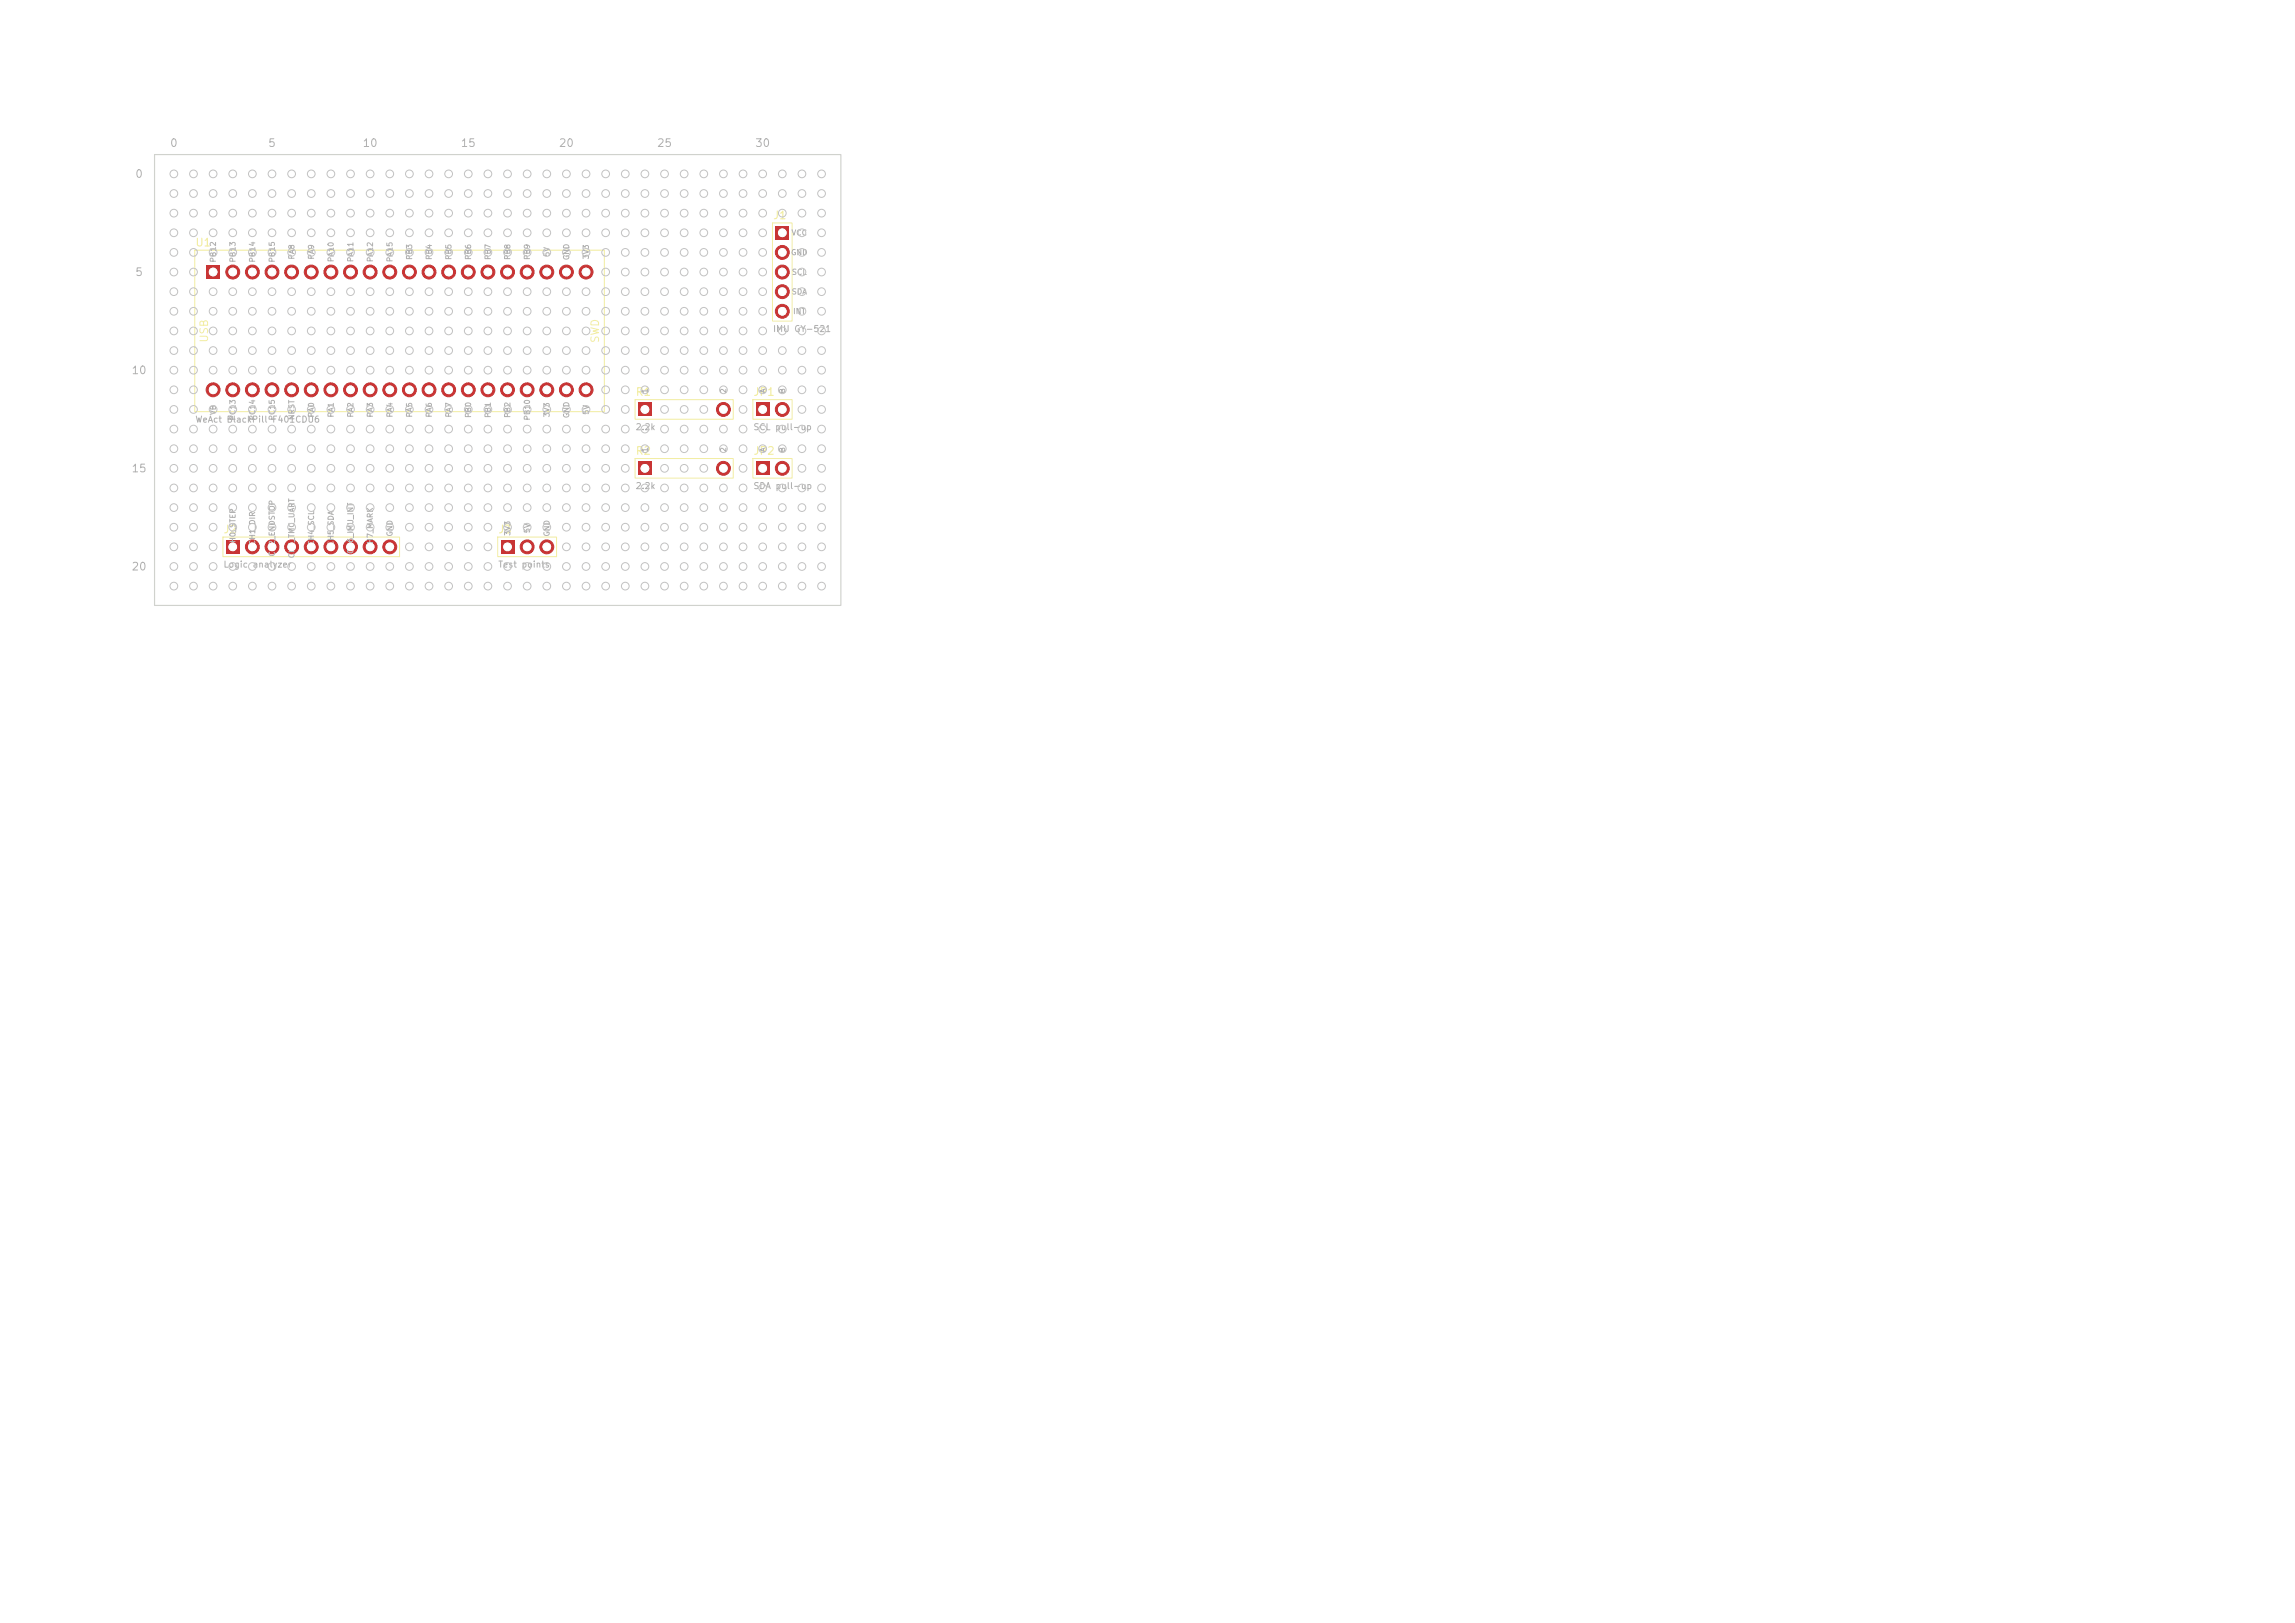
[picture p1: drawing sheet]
<svg xmlns="http://www.w3.org/2000/svg" width="297mm" height="210mm" viewBox="0 0 297 210" stroke-linecap="round" stroke-linejoin="round" font-family="sans-serif">
<defs><g id="words">
<g font-size="1" fill="#afafaf">
<text x="17.4" y="23.3">0</text>
<text x="21.9" y="19.3">0</text>
<text x="34.6" y="19.3">5</text>
<text x="46.8" y="19.3">10</text>
<text x="59.5" y="19.3">15</text>
<text x="72.2" y="19.3">20</text>
<text x="84.9" y="19.3">25</text>
<text x="97.6" y="19.3">30</text>
<text x="17.4" y="36">5</text>
<text x="16.9" y="48.7">10</text>
<text x="16.9" y="61.4">15</text>
<text x="16.9" y="74.1">20</text>
</g>
<g font-size="1" fill="#f2eda1">
<text x="100" y="28.6">J1</text>
<text x="25.2" y="32.1">U1</text>
<text x="27.2" y="44.4" transform="rotate(-90 27.2 44.4)">USB</text>
<text x="77.8" y="44.5" transform="rotate(-90 77.8 44.5)">SWD</text>
<text x="82.2" y="51.5">R1</text>
<text x="97.4" y="51.5">JP1</text>
<text x="82.2" y="59.1">R2</text>
<text x="97.4" y="59.1">JP2</text>
<text x="28.8" y="69.2">J2</text>
<text x="64.4" y="69.2">J3</text>
</g>
<g font-size=".8" fill="#afafaf">
<text x="100" y="43.2">IMU GY-521</text>
<text x="25.2" y="54.9">WeAct BlackPill F401CDU6</text>
<text x="82.2" y="55.9">2.2k</text>
<text x="97.4" y="55.9">SCL pull-up</text>
<text x="82.2" y="63.5">2.2k</text>
<text x="97.4" y="63.5">SDA pull-up</text>
<text x="28.8" y="73.6">Logic analyzer</text>
<text x="64.4" y="73.6">Test points</text>
</g>
<g font-size=".7" fill="#afafaf">
<text x="28.1" y="34" transform="rotate(-90 28.1 34)">PB12</text>
<text x="30.6" y="34" transform="rotate(-90 30.6 34)">PB13</text>
<text x="33.2" y="34" transform="rotate(-90 33.2 34)">PB14</text>
<text x="35.7" y="34" transform="rotate(-90 35.7 34)">PB15</text>
<text x="38.3" y="33.7" transform="rotate(-90 38.3 33.7)">PA8</text>
<text x="40.8" y="33.7" transform="rotate(-90 40.8 33.7)">PA9</text>
<text x="43.3" y="34" transform="rotate(-90 43.3 34)">PA10</text>
<text x="45.9" y="34" transform="rotate(-90 45.9 34)">PA11</text>
<text x="48.4" y="34" transform="rotate(-90 48.4 34)">PA12</text>
<text x="51" y="34" transform="rotate(-90 51 34)">PA15</text>
<text x="53.5" y="33.7" transform="rotate(-90 53.5 33.7)">PB3</text>
<text x="56" y="33.7" transform="rotate(-90 56 33.7)">PB4</text>
<text x="58.6" y="33.7" transform="rotate(-90 58.6 33.7)">PB5</text>
<text x="61.1" y="33.7" transform="rotate(-90 61.1 33.7)">PB6</text>
<text x="63.7" y="33.7" transform="rotate(-90 63.7 33.7)">PB7</text>
<text x="66.2" y="33.7" transform="rotate(-90 66.2 33.7)">PB8</text>
<text x="68.7" y="33.7" transform="rotate(-90 68.7 33.7)">PB9</text>
<text x="71.3" y="33.3" transform="rotate(-90 71.3 33.3)">5V</text>
<text x="73.8" y="33.7" transform="rotate(-90 73.8 33.7)">GND</text>
<text x="76.4" y="33.6" transform="rotate(-90 76.4 33.6)">3V3</text>
<text x="102.3" y="33.2">GND</text>
<text x="102.4" y="30.6">VCC</text>
<text x="102.4" y="35.7">SCL</text>
<text x="102.4" y="38.3">SDA</text>
<text x="102.6" y="40.8">INT</text>
<text x="28.1" y="53.8" transform="rotate(-90 28.1 53.8)">VB</text>
<text x="76.4" y="53.7" transform="rotate(-90 76.4 53.7)">5V</text>
<text x="84" y="51" transform="rotate(-90 84 51)">1</text>
<text x="94.1" y="51" transform="rotate(-90 94.1 51)">2</text>
<text x="99.2" y="51" transform="rotate(-90 99.2 51)">A</text>
<text x="101.8" y="51" transform="rotate(-90 101.8 51)">B</text>
<text x="30.6" y="54.5" transform="rotate(-90 30.6 54.5)">PC13</text>
<text x="33.2" y="54.5" transform="rotate(-90 33.2 54.5)">PC14</text>
<text x="35.7" y="54.5" transform="rotate(-90 35.7 54.5)">PC15</text>
<text x="38.3" y="54.4" transform="rotate(-90 38.3 54.4)">NRST</text>
<text x="40.8" y="54.1" transform="rotate(-90 40.8 54.1)">PA0</text>
<text x="43.3" y="54.1" transform="rotate(-90 43.3 54.1)">PA1</text>
<text x="45.9" y="54.1" transform="rotate(-90 45.9 54.1)">PA2</text>
<text x="48.4" y="54.1" transform="rotate(-90 48.4 54.1)">PA3</text>
<text x="51" y="54.1" transform="rotate(-90 51 54.1)">PA4</text>
<text x="53.5" y="54.1" transform="rotate(-90 53.5 54.1)">PA5</text>
<text x="56" y="54.1" transform="rotate(-90 56 54.1)">PA6</text>
<text x="58.6" y="54.1" transform="rotate(-90 58.6 54.1)">PA7</text>
<text x="61.1" y="54.1" transform="rotate(-90 61.1 54.1)">PB0</text>
<text x="63.7" y="54.1" transform="rotate(-90 63.7 54.1)">PB1</text>
<text x="66.2" y="54.1" transform="rotate(-90 66.2 54.1)">PB2</text>
<text x="68.7" y="54.5" transform="rotate(-90 68.7 54.5)">PB10</text>
<text x="71.3" y="54.1" transform="rotate(-90 71.3 54.1)">3V3</text>
<text x="73.8" y="54.2" transform="rotate(-90 73.8 54.2)">GND</text>
<text x="84" y="58.6" transform="rotate(-90 84 58.6)">1</text>
<text x="94.1" y="58.6" transform="rotate(-90 94.1 58.6)">2</text>
<text x="99.2" y="58.6" transform="rotate(-90 99.2 58.6)">A</text>
<text x="101.8" y="58.6" transform="rotate(-90 101.8 58.6)">B</text>
<text x="30.6" y="71" transform="rotate(-90 30.6 71)">CH0_STEP</text>
<text x="33.2" y="70.6" transform="rotate(-90 33.2 70.6)">CH1_DIR</text>
<text x="40.8" y="70.7" transform="rotate(-90 40.8 70.7)">CH4_SCL</text>
<text x="43.3" y="70.7" transform="rotate(-90 43.3 70.7)">CH5_SDA</text>
<text x="45.9" y="71.7" transform="rotate(-90 45.9 71.7)">CH6_IMU_INT</text>
<text x="48.4" y="71.1" transform="rotate(-90 48.4 71.1)">CH7_MARK</text>
<text x="51" y="69.5" transform="rotate(-90 51 69.5)">GND</text>
<text x="66.2" y="69.4" transform="rotate(-90 66.2 69.4)">3V3</text>
<text x="68.7" y="69.1" transform="rotate(-90 68.7 69.1)">5V</text>
<text x="71.3" y="69.5" transform="rotate(-90 71.3 69.5)">GND</text>
<text x="35.7" y="72.1" transform="rotate(-90 35.7 72.1)">CH2_ENDSTOP</text>
<text x="38.3" y="72.3" transform="rotate(-90 38.3 72.3)">CH3_TMC_UART</text>
</g>
</g></defs>
<path d="M26.7 34.3h1.8v1.8h-1.8z" fill="#c83434"/>
<g fill="#c83434" stroke="#c83434" stroke-width=".13">
<circle cx="27.6" cy="50.4" r=".9"/>
<circle cx="30.1" cy="35.2" r=".9"/>
<circle cx="30.1" cy="50.4" r=".9"/>
<circle cx="32.7" cy="35.2" r=".9"/>
<circle cx="32.7" cy="50.4" r=".9"/>
<circle cx="35.2" cy="35.2" r=".9"/>
<circle cx="35.2" cy="50.4" r=".9"/>
<circle cx="37.7" cy="35.2" r=".9"/>
<circle cx="37.7" cy="50.4" r=".9"/>
<circle cx="40.3" cy="35.2" r=".9"/>
<circle cx="40.3" cy="50.4" r=".9"/>
<circle cx="42.8" cy="35.2" r=".9"/>
<circle cx="42.8" cy="50.4" r=".9"/>
<circle cx="45.4" cy="35.2" r=".9"/>
<circle cx="45.4" cy="50.4" r=".9"/>
<circle cx="47.9" cy="35.2" r=".9"/>
<circle cx="47.9" cy="50.4" r=".9"/>
<circle cx="50.4" cy="35.2" r=".9"/>
<circle cx="50.4" cy="50.4" r=".9"/>
<circle cx="53" cy="35.2" r=".9"/>
<circle cx="53" cy="50.4" r=".9"/>
<circle cx="55.5" cy="35.2" r=".9"/>
<circle cx="55.5" cy="50.4" r=".9"/>
<circle cx="58.1" cy="35.2" r=".9"/>
<circle cx="58.1" cy="50.4" r=".9"/>
<circle cx="60.6" cy="35.2" r=".9"/>
<circle cx="60.6" cy="50.4" r=".9"/>
<circle cx="63.1" cy="35.2" r=".9"/>
<circle cx="63.1" cy="50.4" r=".9"/>
<circle cx="65.7" cy="35.2" r=".9"/>
<circle cx="65.7" cy="50.4" r=".9"/>
<circle cx="68.2" cy="35.2" r=".9"/>
<circle cx="68.2" cy="50.4" r=".9"/>
<circle cx="70.8" cy="35.2" r=".9"/>
<circle cx="70.8" cy="50.4" r=".9"/>
<circle cx="73.3" cy="35.2" r=".9"/>
<circle cx="73.3" cy="50.4" r=".9"/>
<circle cx="75.8" cy="35.2" r=".9"/>
<circle cx="75.8" cy="50.4" r=".9"/>
</g>
<path d="M100.3 29.2h1.8v1.8h-1.8z" fill="#c83434"/>
<g fill="#c83434" stroke="#c83434" stroke-width=".13">
<circle cx="101.2" cy="32.7" r=".9"/>
<circle cx="101.2" cy="35.2" r=".9"/>
<circle cx="101.2" cy="37.7" r=".9"/>
<circle cx="101.2" cy="40.3" r=".9"/>
</g>
<path d="M97.8 52.1h1.8v1.8h-1.8z" fill="#c83434"/>
<circle cx="101.2" cy="53" r=".9" fill="#c83434" stroke="#c83434" stroke-width=".13"/>
<path d="M82.6 52.1h1.8v1.8h-1.8z" fill="#c83434"/>
<circle cx="93.6" cy="53" r=".9" fill="#c83434" stroke="#c83434" stroke-width=".13"/>
<path d="M97.8 59.7h1.8v1.8h-1.8z" fill="#c83434"/>
<circle cx="101.2" cy="60.6" r=".9" fill="#c83434" stroke="#c83434" stroke-width=".13"/>
<path d="M82.6 59.7h1.8v1.8h-1.8z" fill="#c83434"/>
<circle cx="93.6" cy="60.6" r=".9" fill="#c83434" stroke="#c83434" stroke-width=".13"/>
<path d="M29.2 69.9h1.8v1.8h-1.8z" fill="#c83434"/>
<g fill="#c83434" stroke="#c83434" stroke-width=".13">
<circle cx="32.7" cy="70.8" r=".9"/>
<circle cx="35.2" cy="70.8" r=".9"/>
<circle cx="37.7" cy="70.8" r=".9"/>
<circle cx="40.3" cy="70.8" r=".9"/>
<circle cx="42.8" cy="70.8" r=".9"/>
<circle cx="45.4" cy="70.8" r=".9"/>
<circle cx="47.9" cy="70.8" r=".9"/>
<circle cx="50.4" cy="70.8" r=".9"/>
</g>
<path d="M64.8 69.9h1.8v1.8h-1.8z" fill="#c83434"/>
<g fill="#c83434" stroke="#c83434" stroke-width=".13">
<circle cx="68.2" cy="70.8" r=".9"/>
<circle cx="70.8" cy="70.8" r=".9"/>
</g>
<path d="M25.2 32.4h53v20.9h-53zM100 28.9h2.5v12.7h-2.5zM82.2 51.7h12.7v2.6h-12.7zM82.2 59.3h12.7v2.6h-12.7zM97.4 51.7h5.1v2.6h-5.1zM97.4 59.3h5.1v2.6h-5.1zM28.9 69.5h22.8v2.5h-22.8zM64.4 69.5h7.6v2.5h-7.6z" fill="none" stroke="#f2eda1" stroke-width=".13"/>
<g fill="none" stroke="#c2c2c2" stroke-width=".13">
<circle cx="22.5" cy="37.7" r=".5"/>
<circle cx="22.5" cy="22.5" r=".5"/>
<circle cx="22.5" cy="25" r=".5"/>
<circle cx="22.5" cy="35.2" r=".5"/>
<circle cx="22.5" cy="27.6" r=".5"/>
<circle cx="22.5" cy="30.1" r=".5"/>
<circle cx="22.5" cy="32.7" r=".5"/>
<circle cx="25" cy="35.2" r=".5"/>
<circle cx="25" cy="37.7" r=".5"/>
<circle cx="25" cy="27.6" r=".5"/>
<circle cx="25" cy="32.7" r=".5"/>
<circle cx="25" cy="22.5" r=".5"/>
<circle cx="25" cy="25" r=".5"/>
<circle cx="25" cy="30.1" r=".5"/>
<circle cx="27.6" cy="37.7" r=".5"/>
<circle cx="27.6" cy="25" r=".5"/>
<circle cx="27.6" cy="30.1" r=".5"/>
<circle cx="27.6" cy="27.6" r=".5"/>
<circle cx="27.6" cy="22.5" r=".5"/>
<circle cx="27.6" cy="32.7" r=".5"/>
<circle cx="27.6" cy="35.2" r=".5"/>
<circle cx="30.1" cy="25" r=".5"/>
<circle cx="30.1" cy="37.7" r=".5"/>
<circle cx="30.1" cy="27.6" r=".5"/>
<circle cx="30.1" cy="30.1" r=".5"/>
<circle cx="30.1" cy="32.7" r=".5"/>
<circle cx="30.1" cy="22.5" r=".5"/>
<circle cx="30.1" cy="35.2" r=".5"/>
<circle cx="32.7" cy="37.7" r=".5"/>
<circle cx="32.7" cy="25" r=".5"/>
<circle cx="32.7" cy="35.2" r=".5"/>
<circle cx="32.7" cy="22.5" r=".5"/>
<circle cx="32.7" cy="27.6" r=".5"/>
<circle cx="32.7" cy="30.1" r=".5"/>
<circle cx="32.7" cy="32.7" r=".5"/>
<circle cx="35.2" cy="35.2" r=".5"/>
<circle cx="35.2" cy="22.5" r=".5"/>
<circle cx="35.2" cy="37.7" r=".5"/>
<circle cx="35.2" cy="32.7" r=".5"/>
<circle cx="35.2" cy="25" r=".5"/>
<circle cx="35.2" cy="30.1" r=".5"/>
<circle cx="35.2" cy="27.6" r=".5"/>
<circle cx="37.7" cy="22.5" r=".5"/>
<circle cx="37.7" cy="30.1" r=".5"/>
<circle cx="37.7" cy="35.2" r=".5"/>
<circle cx="37.7" cy="37.7" r=".5"/>
<circle cx="37.7" cy="32.7" r=".5"/>
<circle cx="37.7" cy="27.6" r=".5"/>
<circle cx="37.7" cy="25" r=".5"/>
<circle cx="40.3" cy="35.2" r=".5"/>
<circle cx="40.3" cy="32.7" r=".5"/>
<circle cx="40.3" cy="37.7" r=".5"/>
<circle cx="40.3" cy="22.5" r=".5"/>
<circle cx="40.3" cy="25" r=".5"/>
<circle cx="40.3" cy="27.6" r=".5"/>
<circle cx="40.3" cy="30.1" r=".5"/>
<circle cx="42.8" cy="37.7" r=".5"/>
<circle cx="42.8" cy="32.7" r=".5"/>
<circle cx="42.8" cy="25" r=".5"/>
<circle cx="42.8" cy="30.1" r=".5"/>
<circle cx="42.8" cy="22.5" r=".5"/>
<circle cx="42.8" cy="27.6" r=".5"/>
<circle cx="42.8" cy="35.2" r=".5"/>
<circle cx="45.4" cy="30.1" r=".5"/>
<circle cx="45.4" cy="25" r=".5"/>
<circle cx="45.4" cy="32.7" r=".5"/>
<circle cx="45.4" cy="35.2" r=".5"/>
<circle cx="45.4" cy="37.7" r=".5"/>
<circle cx="45.4" cy="22.5" r=".5"/>
<circle cx="45.4" cy="27.6" r=".5"/>
<circle cx="47.9" cy="35.2" r=".5"/>
<circle cx="47.9" cy="22.5" r=".5"/>
<circle cx="47.9" cy="25" r=".5"/>
<circle cx="47.9" cy="30.1" r=".5"/>
<circle cx="47.9" cy="32.7" r=".5"/>
<circle cx="47.9" cy="37.7" r=".5"/>
<circle cx="47.9" cy="27.6" r=".5"/>
<circle cx="50.4" cy="37.7" r=".5"/>
<circle cx="50.4" cy="25" r=".5"/>
<circle cx="50.4" cy="30.1" r=".5"/>
<circle cx="50.4" cy="22.5" r=".5"/>
<circle cx="50.4" cy="32.7" r=".5"/>
<circle cx="50.4" cy="27.6" r=".5"/>
<circle cx="50.4" cy="35.2" r=".5"/>
<circle cx="53" cy="25" r=".5"/>
<circle cx="53" cy="30.1" r=".5"/>
<circle cx="53" cy="35.2" r=".5"/>
<circle cx="53" cy="22.5" r=".5"/>
<circle cx="53" cy="27.6" r=".5"/>
<circle cx="53" cy="37.7" r=".5"/>
<circle cx="53" cy="32.7" r=".5"/>
<circle cx="55.5" cy="37.7" r=".5"/>
<circle cx="55.5" cy="35.2" r=".5"/>
<circle cx="55.5" cy="30.1" r=".5"/>
<circle cx="55.5" cy="32.7" r=".5"/>
<circle cx="55.5" cy="25" r=".5"/>
<circle cx="55.5" cy="22.5" r=".5"/>
<circle cx="55.5" cy="27.6" r=".5"/>
<circle cx="58.1" cy="22.5" r=".5"/>
<circle cx="58.1" cy="25" r=".5"/>
<circle cx="58.1" cy="30.1" r=".5"/>
<circle cx="58.1" cy="32.7" r=".5"/>
<circle cx="58.1" cy="27.6" r=".5"/>
<circle cx="58.1" cy="37.7" r=".5"/>
<circle cx="58.1" cy="35.2" r=".5"/>
<circle cx="60.6" cy="22.5" r=".5"/>
<circle cx="60.6" cy="30.1" r=".5"/>
<circle cx="60.6" cy="32.7" r=".5"/>
<circle cx="60.6" cy="27.6" r=".5"/>
<circle cx="60.6" cy="25" r=".5"/>
<circle cx="60.6" cy="37.7" r=".5"/>
<circle cx="60.6" cy="35.2" r=".5"/>
<circle cx="63.1" cy="25" r=".5"/>
<circle cx="63.1" cy="35.2" r=".5"/>
<circle cx="63.1" cy="37.7" r=".5"/>
<circle cx="63.1" cy="32.7" r=".5"/>
<circle cx="63.1" cy="27.6" r=".5"/>
<circle cx="63.1" cy="22.5" r=".5"/>
<circle cx="63.1" cy="30.1" r=".5"/>
<circle cx="65.7" cy="22.5" r=".5"/>
<circle cx="65.7" cy="27.6" r=".5"/>
<circle cx="65.7" cy="35.2" r=".5"/>
<circle cx="65.7" cy="32.7" r=".5"/>
<circle cx="65.7" cy="25" r=".5"/>
<circle cx="65.7" cy="30.1" r=".5"/>
<circle cx="65.7" cy="37.7" r=".5"/>
<circle cx="68.2" cy="25" r=".5"/>
<circle cx="68.2" cy="22.5" r=".5"/>
<circle cx="68.2" cy="27.6" r=".5"/>
<circle cx="68.2" cy="30.1" r=".5"/>
<circle cx="68.2" cy="37.7" r=".5"/>
<circle cx="68.2" cy="32.7" r=".5"/>
<circle cx="68.2" cy="35.2" r=".5"/>
<circle cx="70.8" cy="32.7" r=".5"/>
<circle cx="70.8" cy="22.5" r=".5"/>
<circle cx="70.8" cy="35.2" r=".5"/>
<circle cx="70.8" cy="37.7" r=".5"/>
<circle cx="70.8" cy="25" r=".5"/>
<circle cx="70.8" cy="27.6" r=".5"/>
<circle cx="70.8" cy="30.1" r=".5"/>
<circle cx="73.3" cy="37.7" r=".5"/>
<circle cx="73.3" cy="35.2" r=".5"/>
<circle cx="73.3" cy="32.7" r=".5"/>
<circle cx="73.3" cy="27.6" r=".5"/>
<circle cx="73.3" cy="22.5" r=".5"/>
<circle cx="73.3" cy="30.1" r=".5"/>
<circle cx="73.3" cy="25" r=".5"/>
<circle cx="75.8" cy="22.5" r=".5"/>
<circle cx="75.8" cy="25" r=".5"/>
<circle cx="75.8" cy="35.2" r=".5"/>
<circle cx="75.8" cy="37.7" r=".5"/>
<circle cx="75.8" cy="30.1" r=".5"/>
<circle cx="75.8" cy="27.6" r=".5"/>
<circle cx="75.8" cy="32.7" r=".5"/>
<circle cx="78.4" cy="35.2" r=".5"/>
<circle cx="78.4" cy="27.6" r=".5"/>
<circle cx="78.4" cy="32.7" r=".5"/>
<circle cx="78.4" cy="37.7" r=".5"/>
<circle cx="78.4" cy="22.5" r=".5"/>
<circle cx="78.4" cy="30.1" r=".5"/>
<circle cx="78.4" cy="25" r=".5"/>
<circle cx="80.9" cy="25" r=".5"/>
<circle cx="80.9" cy="22.5" r=".5"/>
<circle cx="80.9" cy="27.6" r=".5"/>
<circle cx="80.9" cy="30.1" r=".5"/>
<circle cx="80.9" cy="37.7" r=".5"/>
<circle cx="80.9" cy="32.7" r=".5"/>
<circle cx="80.9" cy="35.2" r=".5"/>
<circle cx="83.5" cy="22.5" r=".5"/>
<circle cx="83.5" cy="27.6" r=".5"/>
<circle cx="83.5" cy="25" r=".5"/>
<circle cx="83.5" cy="35.2" r=".5"/>
<circle cx="83.5" cy="37.7" r=".5"/>
<circle cx="83.5" cy="30.1" r=".5"/>
<circle cx="83.5" cy="32.7" r=".5"/>
<circle cx="86" cy="32.7" r=".5"/>
<circle cx="86" cy="27.6" r=".5"/>
<circle cx="86" cy="30.1" r=".5"/>
<circle cx="86" cy="22.5" r=".5"/>
<circle cx="86" cy="25" r=".5"/>
<circle cx="86" cy="35.2" r=".5"/>
<circle cx="86" cy="37.7" r=".5"/>
<circle cx="88.5" cy="30.1" r=".5"/>
<circle cx="88.5" cy="22.5" r=".5"/>
<circle cx="88.5" cy="25" r=".5"/>
<circle cx="88.5" cy="32.7" r=".5"/>
<circle cx="88.5" cy="27.6" r=".5"/>
<circle cx="88.5" cy="37.7" r=".5"/>
<circle cx="88.5" cy="35.2" r=".5"/>
<circle cx="91.1" cy="27.6" r=".5"/>
<circle cx="91.1" cy="37.7" r=".5"/>
<circle cx="91.1" cy="25" r=".5"/>
<circle cx="91.1" cy="30.1" r=".5"/>
<circle cx="91.1" cy="22.5" r=".5"/>
<circle cx="91.1" cy="35.2" r=".5"/>
<circle cx="91.1" cy="32.7" r=".5"/>
<circle cx="93.6" cy="22.5" r=".5"/>
<circle cx="93.6" cy="25" r=".5"/>
<circle cx="93.6" cy="30.1" r=".5"/>
<circle cx="93.6" cy="35.2" r=".5"/>
<circle cx="93.6" cy="37.7" r=".5"/>
<circle cx="93.6" cy="32.7" r=".5"/>
<circle cx="93.6" cy="27.6" r=".5"/>
<circle cx="96.2" cy="25" r=".5"/>
<circle cx="96.2" cy="32.7" r=".5"/>
<circle cx="96.2" cy="27.6" r=".5"/>
<circle cx="96.2" cy="30.1" r=".5"/>
<circle cx="96.2" cy="22.5" r=".5"/>
<circle cx="96.2" cy="35.2" r=".5"/>
<circle cx="96.2" cy="37.7" r=".5"/>
<circle cx="98.7" cy="27.6" r=".5"/>
<circle cx="98.7" cy="22.5" r=".5"/>
<circle cx="98.7" cy="35.2" r=".5"/>
<circle cx="98.7" cy="37.7" r=".5"/>
<circle cx="98.7" cy="25" r=".5"/>
<circle cx="98.7" cy="30.1" r=".5"/>
<circle cx="98.7" cy="32.7" r=".5"/>
<circle cx="101.2" cy="30.1" r=".5"/>
<circle cx="101.2" cy="37.7" r=".5"/>
<circle cx="101.2" cy="27.6" r=".5"/>
<circle cx="101.2" cy="32.7" r=".5"/>
<circle cx="101.2" cy="25" r=".5"/>
<circle cx="101.2" cy="22.5" r=".5"/>
<circle cx="101.2" cy="35.2" r=".5"/>
<circle cx="103.8" cy="30.1" r=".5"/>
<circle cx="103.8" cy="27.6" r=".5"/>
<circle cx="103.8" cy="25" r=".5"/>
<circle cx="103.8" cy="22.5" r=".5"/>
<circle cx="103.8" cy="32.7" r=".5"/>
<circle cx="103.8" cy="35.2" r=".5"/>
<circle cx="103.8" cy="37.7" r=".5"/>
<circle cx="106.3" cy="22.5" r=".5"/>
<circle cx="106.3" cy="27.6" r=".5"/>
<circle cx="106.3" cy="30.1" r=".5"/>
<circle cx="106.3" cy="32.7" r=".5"/>
<circle cx="106.3" cy="25" r=".5"/>
<circle cx="106.3" cy="35.2" r=".5"/>
<circle cx="106.3" cy="37.7" r=".5"/>
<circle cx="22.5" cy="47.9" r=".5"/>
<circle cx="22.5" cy="55.5" r=".5"/>
<circle cx="22.5" cy="45.4" r=".5"/>
<circle cx="22.5" cy="50.4" r=".5"/>
<circle cx="22.5" cy="53" r=".5"/>
<circle cx="22.5" cy="58.1" r=".5"/>
<circle cx="22.5" cy="40.3" r=".5"/>
<circle cx="22.5" cy="42.8" r=".5"/>
<circle cx="25" cy="45.4" r=".5"/>
<circle cx="25" cy="53" r=".5"/>
<circle cx="25" cy="58.1" r=".5"/>
<circle cx="25" cy="50.4" r=".5"/>
<circle cx="25" cy="47.9" r=".5"/>
<circle cx="25" cy="55.5" r=".5"/>
<circle cx="25" cy="40.3" r=".5"/>
<circle cx="25" cy="42.8" r=".5"/>
<circle cx="27.6" cy="45.4" r=".5"/>
<circle cx="27.6" cy="47.9" r=".5"/>
<circle cx="27.6" cy="55.5" r=".5"/>
<circle cx="27.6" cy="50.4" r=".5"/>
<circle cx="27.6" cy="53" r=".5"/>
<circle cx="27.6" cy="58.1" r=".5"/>
<circle cx="27.6" cy="40.3" r=".5"/>
<circle cx="27.6" cy="42.8" r=".5"/>
<circle cx="30.1" cy="47.9" r=".5"/>
<circle cx="30.1" cy="45.4" r=".5"/>
<circle cx="30.1" cy="55.5" r=".5"/>
<circle cx="30.1" cy="50.4" r=".5"/>
<circle cx="30.1" cy="53" r=".5"/>
<circle cx="30.1" cy="58.1" r=".5"/>
<circle cx="30.1" cy="40.3" r=".5"/>
<circle cx="30.1" cy="42.8" r=".5"/>
<circle cx="32.7" cy="58.1" r=".5"/>
<circle cx="32.7" cy="45.4" r=".5"/>
<circle cx="32.7" cy="47.9" r=".5"/>
<circle cx="32.7" cy="53" r=".5"/>
<circle cx="32.7" cy="55.5" r=".5"/>
<circle cx="32.7" cy="50.4" r=".5"/>
<circle cx="32.7" cy="40.3" r=".5"/>
<circle cx="32.7" cy="42.8" r=".5"/>
<circle cx="35.2" cy="45.4" r=".5"/>
<circle cx="35.2" cy="47.9" r=".5"/>
<circle cx="35.2" cy="55.5" r=".5"/>
<circle cx="35.2" cy="50.4" r=".5"/>
<circle cx="35.2" cy="53" r=".5"/>
<circle cx="35.2" cy="58.1" r=".5"/>
<circle cx="35.2" cy="40.3" r=".5"/>
<circle cx="35.2" cy="42.8" r=".5"/>
<circle cx="37.7" cy="58.1" r=".5"/>
<circle cx="37.7" cy="45.4" r=".5"/>
<circle cx="37.7" cy="47.9" r=".5"/>
<circle cx="37.7" cy="50.4" r=".5"/>
<circle cx="37.7" cy="53" r=".5"/>
<circle cx="37.7" cy="55.5" r=".5"/>
<circle cx="37.7" cy="40.3" r=".5"/>
<circle cx="37.7" cy="42.8" r=".5"/>
<circle cx="40.3" cy="53" r=".5"/>
<circle cx="40.3" cy="58.1" r=".5"/>
<circle cx="40.3" cy="45.4" r=".5"/>
<circle cx="40.3" cy="47.9" r=".5"/>
<circle cx="40.3" cy="50.4" r=".5"/>
<circle cx="40.3" cy="55.5" r=".5"/>
<circle cx="40.3" cy="42.8" r=".5"/>
<circle cx="40.3" cy="40.3" r=".5"/>
<circle cx="42.8" cy="45.4" r=".5"/>
<circle cx="42.8" cy="47.9" r=".5"/>
<circle cx="42.8" cy="58.1" r=".5"/>
<circle cx="42.8" cy="50.4" r=".5"/>
<circle cx="42.8" cy="53" r=".5"/>
<circle cx="42.8" cy="55.5" r=".5"/>
<circle cx="42.8" cy="40.3" r=".5"/>
<circle cx="42.8" cy="42.8" r=".5"/>
<circle cx="45.4" cy="45.4" r=".5"/>
<circle cx="45.4" cy="50.4" r=".5"/>
<circle cx="45.4" cy="47.9" r=".5"/>
<circle cx="45.4" cy="53" r=".5"/>
<circle cx="45.4" cy="58.1" r=".5"/>
<circle cx="45.4" cy="55.5" r=".5"/>
<circle cx="45.4" cy="42.8" r=".5"/>
<circle cx="45.4" cy="40.3" r=".5"/>
<circle cx="47.9" cy="55.5" r=".5"/>
<circle cx="47.9" cy="58.1" r=".5"/>
<circle cx="47.9" cy="50.4" r=".5"/>
<circle cx="47.9" cy="47.9" r=".5"/>
<circle cx="47.9" cy="53" r=".5"/>
<circle cx="47.9" cy="45.4" r=".5"/>
<circle cx="47.9" cy="40.3" r=".5"/>
<circle cx="47.9" cy="42.8" r=".5"/>
<circle cx="50.4" cy="55.5" r=".5"/>
<circle cx="50.4" cy="53" r=".5"/>
<circle cx="50.4" cy="45.4" r=".5"/>
<circle cx="50.4" cy="58.1" r=".5"/>
<circle cx="50.4" cy="47.9" r=".5"/>
<circle cx="50.4" cy="50.4" r=".5"/>
<circle cx="50.4" cy="40.3" r=".5"/>
<circle cx="50.4" cy="42.8" r=".5"/>
<circle cx="53" cy="47.9" r=".5"/>
<circle cx="53" cy="50.4" r=".5"/>
<circle cx="53" cy="45.4" r=".5"/>
<circle cx="53" cy="53" r=".5"/>
<circle cx="53" cy="58.1" r=".5"/>
<circle cx="53" cy="55.5" r=".5"/>
<circle cx="53" cy="40.3" r=".5"/>
<circle cx="53" cy="42.8" r=".5"/>
<circle cx="55.5" cy="53" r=".5"/>
<circle cx="55.5" cy="58.1" r=".5"/>
<circle cx="55.5" cy="45.4" r=".5"/>
<circle cx="55.5" cy="47.9" r=".5"/>
<circle cx="55.5" cy="55.5" r=".5"/>
<circle cx="55.5" cy="50.4" r=".5"/>
<circle cx="55.5" cy="40.3" r=".5"/>
<circle cx="55.5" cy="42.8" r=".5"/>
<circle cx="58.1" cy="47.9" r=".5"/>
<circle cx="58.1" cy="58.1" r=".5"/>
<circle cx="58.1" cy="45.4" r=".5"/>
<circle cx="58.1" cy="50.4" r=".5"/>
<circle cx="58.1" cy="55.5" r=".5"/>
<circle cx="58.1" cy="53" r=".5"/>
<circle cx="58.1" cy="40.3" r=".5"/>
<circle cx="58.1" cy="42.8" r=".5"/>
<circle cx="60.6" cy="47.9" r=".5"/>
<circle cx="60.6" cy="58.1" r=".5"/>
<circle cx="60.6" cy="50.4" r=".5"/>
<circle cx="60.6" cy="55.5" r=".5"/>
<circle cx="60.6" cy="45.4" r=".5"/>
<circle cx="60.6" cy="53" r=".5"/>
<circle cx="60.6" cy="40.3" r=".5"/>
<circle cx="60.6" cy="42.8" r=".5"/>
<circle cx="63.1" cy="58.1" r=".5"/>
<circle cx="63.1" cy="55.5" r=".5"/>
<circle cx="63.1" cy="53" r=".5"/>
<circle cx="63.1" cy="45.4" r=".5"/>
<circle cx="63.1" cy="47.9" r=".5"/>
<circle cx="63.1" cy="50.4" r=".5"/>
<circle cx="63.1" cy="42.8" r=".5"/>
<circle cx="63.1" cy="40.3" r=".5"/>
<circle cx="65.7" cy="45.4" r=".5"/>
<circle cx="65.7" cy="50.4" r=".5"/>
<circle cx="65.7" cy="47.9" r=".5"/>
<circle cx="65.7" cy="55.5" r=".5"/>
<circle cx="65.7" cy="53" r=".5"/>
<circle cx="65.7" cy="58.1" r=".5"/>
<circle cx="65.7" cy="40.3" r=".5"/>
<circle cx="65.7" cy="42.8" r=".5"/>
<circle cx="68.2" cy="45.4" r=".5"/>
<circle cx="68.2" cy="55.5" r=".5"/>
<circle cx="68.2" cy="47.9" r=".5"/>
<circle cx="68.2" cy="50.4" r=".5"/>
<circle cx="68.2" cy="53" r=".5"/>
<circle cx="68.2" cy="58.1" r=".5"/>
<circle cx="68.2" cy="40.3" r=".5"/>
<circle cx="68.2" cy="42.8" r=".5"/>
<circle cx="70.8" cy="45.4" r=".5"/>
<circle cx="70.8" cy="47.9" r=".5"/>
<circle cx="70.8" cy="50.4" r=".5"/>
<circle cx="70.8" cy="58.1" r=".5"/>
<circle cx="70.8" cy="55.5" r=".5"/>
<circle cx="70.8" cy="53" r=".5"/>
<circle cx="70.8" cy="40.3" r=".5"/>
<circle cx="70.8" cy="42.8" r=".5"/>
<circle cx="73.3" cy="55.5" r=".5"/>
<circle cx="73.3" cy="58.1" r=".5"/>
<circle cx="73.3" cy="50.4" r=".5"/>
<circle cx="73.3" cy="53" r=".5"/>
<circle cx="73.3" cy="47.9" r=".5"/>
<circle cx="73.3" cy="45.4" r=".5"/>
<circle cx="73.3" cy="40.3" r=".5"/>
<circle cx="73.3" cy="42.8" r=".5"/>
<circle cx="75.8" cy="53" r=".5"/>
<circle cx="75.8" cy="50.4" r=".5"/>
<circle cx="75.8" cy="58.1" r=".5"/>
<circle cx="75.8" cy="55.5" r=".5"/>
<circle cx="75.8" cy="47.9" r=".5"/>
<circle cx="75.8" cy="45.4" r=".5"/>
<circle cx="75.8" cy="40.3" r=".5"/>
<circle cx="75.8" cy="42.8" r=".5"/>
<circle cx="78.4" cy="45.4" r=".5"/>
<circle cx="78.4" cy="58.1" r=".5"/>
<circle cx="78.4" cy="50.4" r=".5"/>
<circle cx="78.4" cy="47.9" r=".5"/>
<circle cx="78.4" cy="53" r=".5"/>
<circle cx="78.4" cy="55.5" r=".5"/>
<circle cx="78.4" cy="42.8" r=".5"/>
<circle cx="78.4" cy="40.3" r=".5"/>
<circle cx="80.9" cy="58.1" r=".5"/>
<circle cx="80.9" cy="50.4" r=".5"/>
<circle cx="80.9" cy="55.5" r=".5"/>
<circle cx="80.9" cy="45.4" r=".5"/>
<circle cx="80.9" cy="53" r=".5"/>
<circle cx="80.9" cy="47.9" r=".5"/>
<circle cx="80.9" cy="40.3" r=".5"/>
<circle cx="80.9" cy="42.8" r=".5"/>
<circle cx="83.5" cy="47.9" r=".5"/>
<circle cx="83.5" cy="45.4" r=".5"/>
<circle cx="83.5" cy="55.5" r=".5"/>
<circle cx="83.5" cy="53" r=".5"/>
<circle cx="83.5" cy="50.4" r=".5"/>
<circle cx="83.5" cy="58.1" r=".5"/>
<circle cx="83.5" cy="40.3" r=".5"/>
<circle cx="83.5" cy="42.8" r=".5"/>
<circle cx="86" cy="55.5" r=".5"/>
<circle cx="86" cy="45.4" r=".5"/>
<circle cx="86" cy="53" r=".5"/>
<circle cx="86" cy="50.4" r=".5"/>
<circle cx="86" cy="47.9" r=".5"/>
<circle cx="86" cy="58.1" r=".5"/>
<circle cx="86" cy="40.3" r=".5"/>
<circle cx="86" cy="42.8" r=".5"/>
<circle cx="88.5" cy="50.4" r=".5"/>
<circle cx="88.5" cy="55.5" r=".5"/>
<circle cx="88.5" cy="58.1" r=".5"/>
<circle cx="88.5" cy="45.4" r=".5"/>
<circle cx="88.5" cy="53" r=".5"/>
<circle cx="88.5" cy="47.9" r=".5"/>
<circle cx="88.5" cy="42.8" r=".5"/>
<circle cx="88.5" cy="40.3" r=".5"/>
<circle cx="91.1" cy="47.9" r=".5"/>
<circle cx="91.1" cy="53" r=".5"/>
<circle cx="91.1" cy="58.1" r=".5"/>
<circle cx="91.1" cy="55.5" r=".5"/>
<circle cx="91.1" cy="45.4" r=".5"/>
<circle cx="91.1" cy="50.4" r=".5"/>
<circle cx="91.1" cy="42.8" r=".5"/>
<circle cx="91.1" cy="40.3" r=".5"/>
<circle cx="93.6" cy="47.9" r=".5"/>
<circle cx="93.6" cy="53" r=".5"/>
<circle cx="93.6" cy="50.4" r=".5"/>
<circle cx="93.6" cy="55.5" r=".5"/>
<circle cx="93.6" cy="58.1" r=".5"/>
<circle cx="93.6" cy="45.4" r=".5"/>
<circle cx="93.6" cy="42.8" r=".5"/>
<circle cx="93.6" cy="40.3" r=".5"/>
<circle cx="96.2" cy="58.1" r=".5"/>
<circle cx="96.2" cy="50.4" r=".5"/>
<circle cx="96.2" cy="47.9" r=".5"/>
<circle cx="96.2" cy="45.4" r=".5"/>
<circle cx="96.2" cy="53" r=".5"/>
<circle cx="96.2" cy="55.5" r=".5"/>
<circle cx="96.2" cy="40.3" r=".5"/>
<circle cx="96.2" cy="42.8" r=".5"/>
<circle cx="98.7" cy="55.5" r=".5"/>
<circle cx="98.7" cy="53" r=".5"/>
<circle cx="98.7" cy="45.4" r=".5"/>
<circle cx="98.7" cy="47.9" r=".5"/>
<circle cx="98.7" cy="58.1" r=".5"/>
<circle cx="98.7" cy="50.4" r=".5"/>
<circle cx="98.7" cy="42.8" r=".5"/>
<circle cx="98.7" cy="40.3" r=".5"/>
<circle cx="101.2" cy="58.1" r=".5"/>
<circle cx="101.2" cy="50.4" r=".5"/>
<circle cx="101.2" cy="45.4" r=".5"/>
<circle cx="101.2" cy="53" r=".5"/>
<circle cx="101.2" cy="47.9" r=".5"/>
<circle cx="101.2" cy="55.5" r=".5"/>
<circle cx="101.2" cy="42.8" r=".5"/>
<circle cx="101.2" cy="40.3" r=".5"/>
<circle cx="103.8" cy="47.9" r=".5"/>
<circle cx="103.8" cy="45.4" r=".5"/>
<circle cx="103.8" cy="53" r=".5"/>
<circle cx="103.8" cy="58.1" r=".5"/>
<circle cx="103.8" cy="55.5" r=".5"/>
<circle cx="103.8" cy="50.4" r=".5"/>
<circle cx="103.8" cy="42.8" r=".5"/>
<circle cx="103.8" cy="40.3" r=".5"/>
<circle cx="106.3" cy="47.9" r=".5"/>
<circle cx="106.3" cy="55.5" r=".5"/>
<circle cx="106.3" cy="53" r=".5"/>
<circle cx="106.3" cy="45.4" r=".5"/>
<circle cx="106.3" cy="58.1" r=".5"/>
<circle cx="106.3" cy="50.4" r=".5"/>
<circle cx="106.3" cy="42.8" r=".5"/>
<circle cx="106.3" cy="40.3" r=".5"/>
<circle cx="22.5" cy="75.8" r=".5"/>
<circle cx="22.5" cy="60.6" r=".5"/>
<circle cx="22.5" cy="65.7" r=".5"/>
<circle cx="22.5" cy="68.2" r=".5"/>
<circle cx="22.5" cy="63.1" r=".5"/>
<circle cx="22.5" cy="73.3" r=".5"/>
<circle cx="22.5" cy="70.8" r=".5"/>
<circle cx="25" cy="65.7" r=".5"/>
<circle cx="25" cy="68.2" r=".5"/>
<circle cx="25" cy="75.8" r=".5"/>
<circle cx="25" cy="63.1" r=".5"/>
<circle cx="25" cy="60.6" r=".5"/>
<circle cx="25" cy="70.8" r=".5"/>
<circle cx="25" cy="73.3" r=".5"/>
<circle cx="27.6" cy="75.8" r=".5"/>
<circle cx="27.6" cy="63.1" r=".5"/>
<circle cx="27.6" cy="73.3" r=".5"/>
<circle cx="27.6" cy="60.6" r=".5"/>
<circle cx="27.6" cy="70.8" r=".5"/>
<circle cx="27.6" cy="65.7" r=".5"/>
<circle cx="27.6" cy="68.2" r=".5"/>
<circle cx="30.1" cy="75.8" r=".5"/>
<circle cx="30.1" cy="63.1" r=".5"/>
<circle cx="30.1" cy="68.2" r=".5"/>
<circle cx="30.1" cy="73.3" r=".5"/>
<circle cx="30.1" cy="60.6" r=".5"/>
<circle cx="30.1" cy="70.8" r=".5"/>
<circle cx="30.1" cy="65.7" r=".5"/>
<circle cx="32.7" cy="68.2" r=".5"/>
<circle cx="32.7" cy="75.8" r=".5"/>
<circle cx="32.7" cy="60.6" r=".5"/>
<circle cx="32.7" cy="65.7" r=".5"/>
<circle cx="32.7" cy="63.1" r=".5"/>
<circle cx="32.7" cy="70.8" r=".5"/>
<circle cx="32.7" cy="73.3" r=".5"/>
<circle cx="35.2" cy="70.8" r=".5"/>
<circle cx="35.2" cy="63.1" r=".5"/>
<circle cx="35.2" cy="75.8" r=".5"/>
<circle cx="35.2" cy="73.3" r=".5"/>
<circle cx="35.2" cy="65.7" r=".5"/>
<circle cx="35.2" cy="68.2" r=".5"/>
<circle cx="35.2" cy="60.6" r=".5"/>
<circle cx="37.7" cy="75.8" r=".5"/>
<circle cx="37.7" cy="60.6" r=".5"/>
<circle cx="37.7" cy="68.2" r=".5"/>
<circle cx="37.7" cy="73.3" r=".5"/>
<circle cx="37.7" cy="63.1" r=".5"/>
<circle cx="37.7" cy="70.8" r=".5"/>
<circle cx="37.7" cy="65.7" r=".5"/>
<circle cx="40.3" cy="75.8" r=".5"/>
<circle cx="40.3" cy="60.6" r=".5"/>
<circle cx="40.3" cy="65.7" r=".5"/>
<circle cx="40.3" cy="68.2" r=".5"/>
<circle cx="40.3" cy="70.8" r=".5"/>
<circle cx="40.3" cy="63.1" r=".5"/>
<circle cx="40.3" cy="73.3" r=".5"/>
<circle cx="42.8" cy="63.1" r=".5"/>
<circle cx="42.8" cy="70.8" r=".5"/>
<circle cx="42.8" cy="68.2" r=".5"/>
<circle cx="42.8" cy="75.8" r=".5"/>
<circle cx="42.8" cy="65.7" r=".5"/>
<circle cx="42.8" cy="73.3" r=".5"/>
<circle cx="42.8" cy="60.6" r=".5"/>
<circle cx="45.4" cy="68.2" r=".5"/>
<circle cx="45.4" cy="73.3" r=".5"/>
<circle cx="45.4" cy="75.8" r=".5"/>
<circle cx="45.4" cy="65.7" r=".5"/>
<circle cx="45.4" cy="60.6" r=".5"/>
<circle cx="45.4" cy="63.1" r=".5"/>
<circle cx="45.4" cy="70.8" r=".5"/>
<circle cx="47.9" cy="75.8" r=".5"/>
<circle cx="47.9" cy="65.7" r=".5"/>
<circle cx="47.9" cy="70.8" r=".5"/>
<circle cx="47.9" cy="73.3" r=".5"/>
<circle cx="47.9" cy="63.1" r=".5"/>
<circle cx="47.9" cy="60.6" r=".5"/>
<circle cx="47.9" cy="68.2" r=".5"/>
<circle cx="50.4" cy="65.7" r=".5"/>
<circle cx="50.4" cy="60.6" r=".5"/>
<circle cx="50.4" cy="70.8" r=".5"/>
<circle cx="50.4" cy="75.8" r=".5"/>
<circle cx="50.4" cy="63.1" r=".5"/>
<circle cx="50.4" cy="68.2" r=".5"/>
<circle cx="50.4" cy="73.3" r=".5"/>
<circle cx="53" cy="70.8" r=".5"/>
<circle cx="53" cy="73.3" r=".5"/>
<circle cx="53" cy="63.1" r=".5"/>
<circle cx="53" cy="68.2" r=".5"/>
<circle cx="53" cy="60.6" r=".5"/>
<circle cx="53" cy="65.7" r=".5"/>
<circle cx="53" cy="75.8" r=".5"/>
<circle cx="55.5" cy="60.6" r=".5"/>
<circle cx="55.5" cy="63.1" r=".5"/>
<circle cx="55.5" cy="65.7" r=".5"/>
<circle cx="55.5" cy="68.2" r=".5"/>
<circle cx="55.5" cy="75.8" r=".5"/>
<circle cx="55.5" cy="70.8" r=".5"/>
<circle cx="55.5" cy="73.3" r=".5"/>
<circle cx="58.1" cy="73.3" r=".5"/>
<circle cx="58.1" cy="75.8" r=".5"/>
<circle cx="58.1" cy="68.2" r=".5"/>
<circle cx="58.1" cy="70.8" r=".5"/>
<circle cx="58.1" cy="60.6" r=".5"/>
<circle cx="58.1" cy="63.1" r=".5"/>
<circle cx="58.1" cy="65.7" r=".5"/>
<circle cx="60.6" cy="75.8" r=".5"/>
<circle cx="60.6" cy="73.3" r=".5"/>
<circle cx="60.6" cy="68.2" r=".5"/>
<circle cx="60.6" cy="60.6" r=".5"/>
<circle cx="60.6" cy="65.7" r=".5"/>
<circle cx="60.6" cy="70.8" r=".5"/>
<circle cx="60.6" cy="63.1" r=".5"/>
<circle cx="63.1" cy="73.3" r=".5"/>
<circle cx="63.1" cy="68.2" r=".5"/>
<circle cx="63.1" cy="63.1" r=".5"/>
<circle cx="63.1" cy="75.8" r=".5"/>
<circle cx="63.1" cy="60.6" r=".5"/>
<circle cx="63.1" cy="70.8" r=".5"/>
<circle cx="63.1" cy="65.7" r=".5"/>
<circle cx="65.7" cy="75.8" r=".5"/>
<circle cx="65.7" cy="60.6" r=".5"/>
<circle cx="65.7" cy="65.7" r=".5"/>
<circle cx="65.7" cy="63.1" r=".5"/>
<circle cx="65.7" cy="70.8" r=".5"/>
<circle cx="65.7" cy="68.2" r=".5"/>
<circle cx="65.7" cy="73.3" r=".5"/>
<circle cx="68.2" cy="68.2" r=".5"/>
<circle cx="68.2" cy="70.8" r=".5"/>
<circle cx="68.2" cy="60.6" r=".5"/>
<circle cx="68.2" cy="65.7" r=".5"/>
<circle cx="68.2" cy="73.3" r=".5"/>
<circle cx="68.2" cy="75.8" r=".5"/>
<circle cx="68.2" cy="63.1" r=".5"/>
<circle cx="70.8" cy="68.2" r=".5"/>
<circle cx="70.8" cy="73.3" r=".5"/>
<circle cx="70.8" cy="75.8" r=".5"/>
<circle cx="70.8" cy="63.1" r=".5"/>
<circle cx="70.8" cy="70.8" r=".5"/>
<circle cx="70.8" cy="60.6" r=".5"/>
<circle cx="70.8" cy="65.7" r=".5"/>
<circle cx="73.3" cy="75.8" r=".5"/>
<circle cx="73.3" cy="60.6" r=".5"/>
<circle cx="73.3" cy="68.2" r=".5"/>
<circle cx="73.3" cy="63.1" r=".5"/>
<circle cx="73.3" cy="73.3" r=".5"/>
<circle cx="73.3" cy="65.7" r=".5"/>
<circle cx="73.3" cy="70.8" r=".5"/>
<circle cx="75.8" cy="73.3" r=".5"/>
<circle cx="75.8" cy="75.8" r=".5"/>
<circle cx="75.8" cy="70.8" r=".5"/>
<circle cx="75.8" cy="60.6" r=".5"/>
<circle cx="75.8" cy="65.7" r=".5"/>
<circle cx="75.8" cy="68.2" r=".5"/>
<circle cx="75.8" cy="63.1" r=".5"/>
<circle cx="78.4" cy="65.7" r=".5"/>
<circle cx="78.4" cy="73.3" r=".5"/>
<circle cx="78.4" cy="75.8" r=".5"/>
<circle cx="78.4" cy="60.6" r=".5"/>
<circle cx="78.4" cy="63.1" r=".5"/>
<circle cx="78.4" cy="68.2" r=".5"/>
<circle cx="78.4" cy="70.8" r=".5"/>
<circle cx="80.9" cy="63.1" r=".5"/>
<circle cx="80.9" cy="68.2" r=".5"/>
<circle cx="80.9" cy="70.8" r=".5"/>
<circle cx="80.9" cy="60.6" r=".5"/>
<circle cx="80.9" cy="73.3" r=".5"/>
<circle cx="80.9" cy="75.8" r=".5"/>
<circle cx="80.9" cy="65.7" r=".5"/>
<circle cx="83.5" cy="63.1" r=".5"/>
<circle cx="83.5" cy="60.6" r=".5"/>
<circle cx="83.5" cy="75.8" r=".5"/>
<circle cx="83.5" cy="65.7" r=".5"/>
<circle cx="83.5" cy="68.2" r=".5"/>
<circle cx="83.5" cy="73.3" r=".5"/>
<circle cx="83.5" cy="70.8" r=".5"/>
<circle cx="86" cy="73.3" r=".5"/>
<circle cx="86" cy="75.8" r=".5"/>
<circle cx="86" cy="60.6" r=".5"/>
<circle cx="86" cy="70.8" r=".5"/>
<circle cx="86" cy="65.7" r=".5"/>
<circle cx="86" cy="68.2" r=".5"/>
<circle cx="86" cy="63.1" r=".5"/>
<circle cx="88.5" cy="73.3" r=".5"/>
<circle cx="88.5" cy="75.8" r=".5"/>
<circle cx="88.5" cy="60.6" r=".5"/>
<circle cx="88.5" cy="63.1" r=".5"/>
<circle cx="88.5" cy="65.7" r=".5"/>
<circle cx="88.5" cy="68.2" r=".5"/>
<circle cx="88.5" cy="70.8" r=".5"/>
<circle cx="91.1" cy="65.7" r=".5"/>
<circle cx="91.1" cy="60.6" r=".5"/>
<circle cx="91.1" cy="68.2" r=".5"/>
<circle cx="91.1" cy="63.1" r=".5"/>
<circle cx="91.1" cy="70.8" r=".5"/>
<circle cx="91.1" cy="73.3" r=".5"/>
<circle cx="91.1" cy="75.8" r=".5"/>
<circle cx="93.6" cy="63.1" r=".5"/>
<circle cx="93.6" cy="60.6" r=".5"/>
<circle cx="93.6" cy="65.7" r=".5"/>
<circle cx="93.6" cy="70.8" r=".5"/>
<circle cx="93.6" cy="68.2" r=".5"/>
<circle cx="93.6" cy="73.3" r=".5"/>
<circle cx="93.6" cy="75.8" r=".5"/>
<circle cx="96.2" cy="75.8" r=".5"/>
<circle cx="96.2" cy="73.3" r=".5"/>
<circle cx="96.2" cy="63.1" r=".5"/>
<circle cx="96.2" cy="70.8" r=".5"/>
<circle cx="96.2" cy="60.6" r=".5"/>
<circle cx="96.2" cy="68.2" r=".5"/>
<circle cx="96.2" cy="65.7" r=".5"/>
<circle cx="98.7" cy="60.6" r=".5"/>
<circle cx="98.7" cy="63.1" r=".5"/>
<circle cx="98.7" cy="65.7" r=".5"/>
<circle cx="98.7" cy="68.2" r=".5"/>
<circle cx="98.7" cy="70.8" r=".5"/>
<circle cx="98.7" cy="73.3" r=".5"/>
<circle cx="98.7" cy="75.8" r=".5"/>
<circle cx="101.2" cy="75.8" r=".5"/>
<circle cx="101.2" cy="65.7" r=".5"/>
<circle cx="101.2" cy="73.3" r=".5"/>
<circle cx="101.2" cy="68.2" r=".5"/>
<circle cx="101.2" cy="63.1" r=".5"/>
<circle cx="101.2" cy="70.8" r=".5"/>
<circle cx="101.2" cy="60.6" r=".5"/>
<circle cx="103.8" cy="68.2" r=".5"/>
<circle cx="103.8" cy="60.6" r=".5"/>
<circle cx="103.8" cy="63.1" r=".5"/>
<circle cx="103.8" cy="65.7" r=".5"/>
<circle cx="103.8" cy="70.8" r=".5"/>
<circle cx="103.8" cy="75.8" r=".5"/>
<circle cx="103.8" cy="73.3" r=".5"/>
<circle cx="106.3" cy="60.6" r=".5"/>
<circle cx="106.3" cy="68.2" r=".5"/>
<circle cx="106.3" cy="73.3" r=".5"/>
<circle cx="106.3" cy="70.8" r=".5"/>
<circle cx="106.3" cy="65.7" r=".5"/>
<circle cx="106.3" cy="63.1" r=".5"/>
<circle cx="106.3" cy="75.8" r=".5"/>
</g>
<path d="M20 20h88.8v58.3h-88.8z" fill="none" stroke="#d0d2cd" stroke-width=".15"/>
<g fill="#fff" stroke="#fff" stroke-width=".13">
<circle cx="27.6" cy="35.2" r=".5"/>
<circle cx="27.6" cy="50.4" r=".5"/>
<circle cx="30.1" cy="35.2" r=".5"/>
<circle cx="30.1" cy="50.4" r=".5"/>
<circle cx="32.7" cy="35.2" r=".5"/>
<circle cx="32.7" cy="50.4" r=".5"/>
<circle cx="35.2" cy="35.2" r=".5"/>
<circle cx="35.2" cy="50.4" r=".5"/>
<circle cx="37.7" cy="35.2" r=".5"/>
<circle cx="37.7" cy="50.4" r=".5"/>
<circle cx="40.3" cy="35.2" r=".5"/>
<circle cx="40.3" cy="50.4" r=".5"/>
<circle cx="42.8" cy="35.2" r=".5"/>
<circle cx="42.8" cy="50.4" r=".5"/>
<circle cx="45.4" cy="35.2" r=".5"/>
<circle cx="45.4" cy="50.4" r=".5"/>
<circle cx="47.9" cy="35.2" r=".5"/>
<circle cx="47.9" cy="50.4" r=".5"/>
<circle cx="50.4" cy="35.2" r=".5"/>
<circle cx="50.4" cy="50.4" r=".5"/>
<circle cx="53" cy="35.2" r=".5"/>
<circle cx="53" cy="50.4" r=".5"/>
<circle cx="55.5" cy="35.2" r=".5"/>
<circle cx="55.5" cy="50.4" r=".5"/>
<circle cx="58.1" cy="35.2" r=".5"/>
<circle cx="58.1" cy="50.4" r=".5"/>
<circle cx="60.6" cy="35.2" r=".5"/>
<circle cx="60.6" cy="50.4" r=".5"/>
<circle cx="63.1" cy="35.2" r=".5"/>
<circle cx="63.1" cy="50.4" r=".5"/>
<circle cx="65.7" cy="35.2" r=".5"/>
<circle cx="65.7" cy="50.4" r=".5"/>
<circle cx="68.2" cy="35.2" r=".5"/>
<circle cx="68.2" cy="50.4" r=".5"/>
<circle cx="70.8" cy="35.2" r=".5"/>
<circle cx="70.8" cy="50.4" r=".5"/>
<circle cx="73.3" cy="35.2" r=".5"/>
<circle cx="73.3" cy="50.4" r=".5"/>
<circle cx="75.8" cy="35.2" r=".5"/>
<circle cx="75.8" cy="50.4" r=".5"/>
<circle cx="101.2" cy="30.1" r=".5"/>
<circle cx="101.2" cy="32.7" r=".5"/>
<circle cx="101.2" cy="35.2" r=".5"/>
<circle cx="101.2" cy="37.7" r=".5"/>
<circle cx="101.2" cy="40.3" r=".5"/>
<circle cx="98.7" cy="53" r=".5"/>
<circle cx="101.2" cy="53" r=".5"/>
<circle cx="83.5" cy="53" r=".5"/>
<circle cx="93.6" cy="53" r=".5"/>
<circle cx="98.7" cy="60.6" r=".5"/>
<circle cx="101.2" cy="60.6" r=".5"/>
<circle cx="83.5" cy="60.6" r=".5"/>
<circle cx="93.6" cy="60.6" r=".5"/>
<circle cx="30.1" cy="70.8" r=".5"/>
<circle cx="32.7" cy="70.8" r=".5"/>
<circle cx="35.2" cy="70.8" r=".5"/>
<circle cx="37.7" cy="70.8" r=".5"/>
<circle cx="40.3" cy="70.8" r=".5"/>
<circle cx="42.8" cy="70.8" r=".5"/>
<circle cx="45.4" cy="70.8" r=".5"/>
<circle cx="47.9" cy="70.8" r=".5"/>
<circle cx="50.4" cy="70.8" r=".5"/>
<circle cx="65.7" cy="70.8" r=".5"/>
<circle cx="68.2" cy="70.8" r=".5"/>
<circle cx="70.8" cy="70.8" r=".5"/>
</g>
<use href="#words"/>
</svg>
